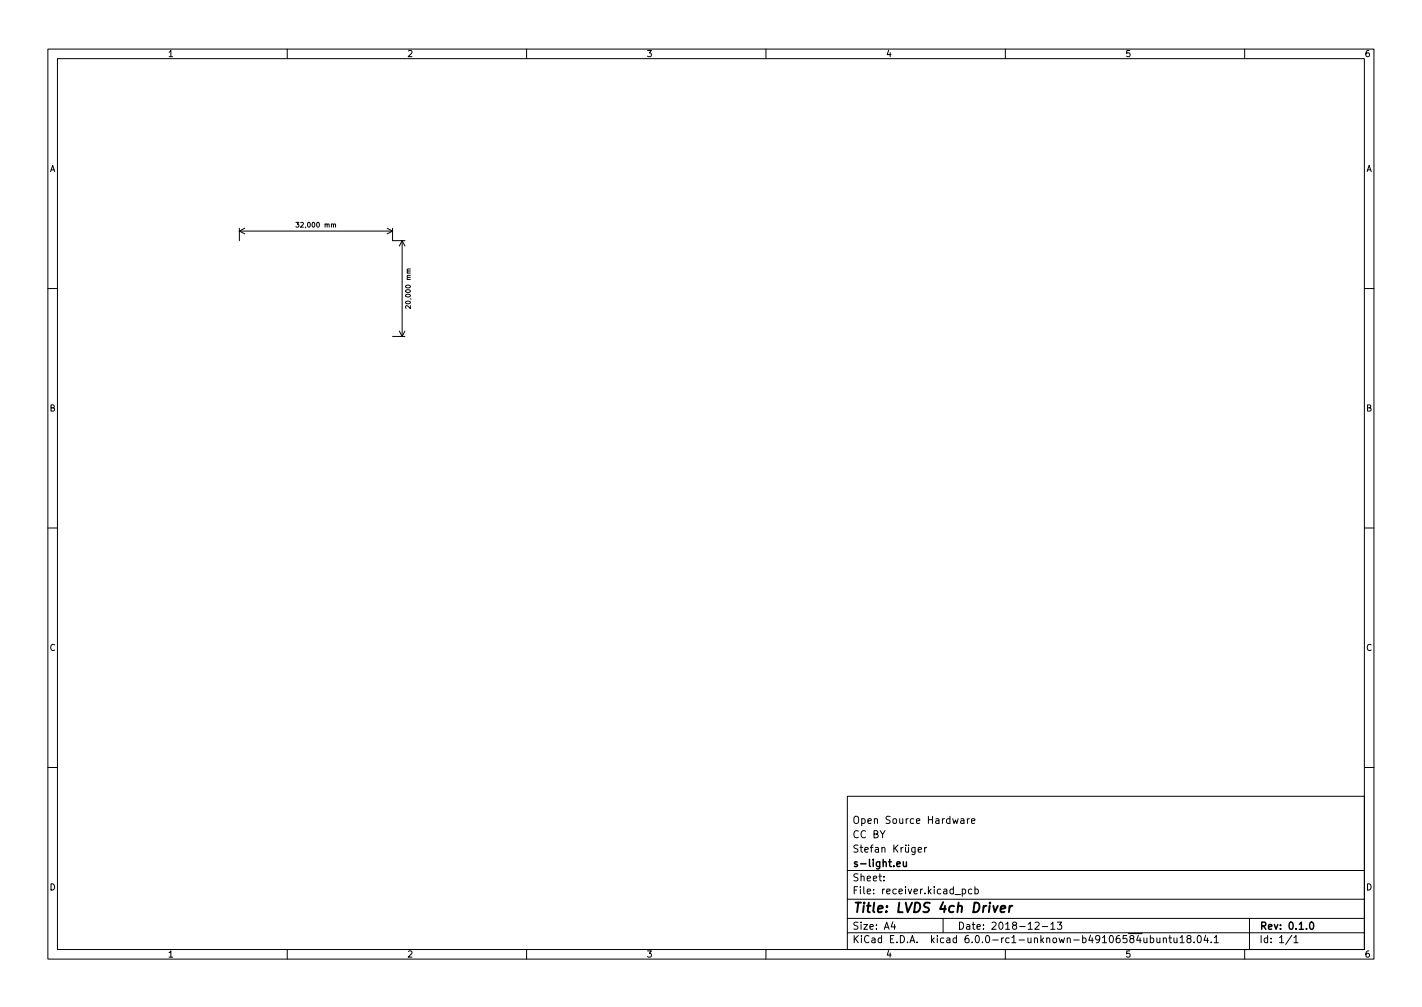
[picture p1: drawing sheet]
<svg xmlns="http://www.w3.org/2000/svg" width="297mm" height="210mm" viewBox="0 0 297 210" stroke-linecap="round" stroke-linejoin="round" font-family="sans-serif">
<defs><g id="words">
<text font-size="2.8" x="178" y="190.6">Title: LVDS 4ch Driver</text>
<g font-size="2.1">
<text x="178" y="172">Open Source Hardware</text>
<text x="178" y="178">Stefan Krüger</text>
<text x="178" y="175">CC BY</text>
<text x="178" y="184">Sheet:</text>
<text x="178" y="181">s-light.eu</text>
<text x="178" y="186.7">File: receiver.kicad_pcb</text>
<text x="178" y="196.9">KiCad E.D.A. kicad 6.0.0-rc1-unknown-b49106584ubuntu18.04.1</text>
<text x="178" y="194.1">Size: A4</text>
<text x="200" y="194.1">Date: 2018-12-13</text>
<text x="263" y="194.1">Rev: 0.1.0</text>
<text x="263" y="196.9">Id: 1/1</text>
</g>
<g font-size="1.8">
<text x="35" y="11.9">1</text>
<text x="85" y="11.9">2</text>
<text x="135" y="11.9">3</text>
<text x="185" y="11.9">4</text>
<text x="235" y="11.9">5</text>
<text x="285" y="11.9">6</text>
<text x="10.3" y="35.9">A</text>
<text x="285.3" y="35.9">A</text>
<text x="10.3" y="85.9">B</text>
<text x="285.3" y="85.9">B</text>
<text x="10.3" y="135.9">C</text>
<text x="285.3" y="135.9">C</text>
<text x="10.3" y="185.9">D</text>
<text x="285.3" y="185.9">D</text>
<text x="35" y="199.9">1</text>
<text x="85" y="199.9">2</text>
<text x="135" y="199.9">3</text>
<text x="185" y="199.9">4</text>
<text x="235" y="199.9">5</text>
<text x="285" y="199.9">6</text>
</g>
<g font-size="1.4">
<text x="62.4" y="47.5">32,000 mm</text>
<text x="85.8" y="63.8" transform="rotate(-90 85.8 63.8)">20,000 mm</text>
</g>
</g></defs>
<g fill="none" stroke="#000" stroke-width=".21">
<path d="M10 10.2h277v190.1h-277zM12 12.2h273v186.1h-273zM60 10.2v2M110 10.2v2M160 10.2v2M210 10.2v2M260 10.2v2M50 48.2h32M50 47.7v2.5M50 48.2l1.1 .6M51.1 47.7l-1.1 .5M61.8 46.4h.6l-.3 .4 .3 .1v.4h-.6"/>
<path d="M69.7 46.9l.3-.1 .1 .6M80.9 47.7l1.1 .5M82 47.7v2.5h2.6M82 48.2l-1.1 .6M84 50.2v20M84 50.2l.6 1.2M84 50.2l-.6 1.2M85.7 56.2h-.6l.1 .4M10 60.2h2M82 70.2h2.6M83.4 69.1l.6 1.1M84.6 69.1l-.6 1.1"/>
<path d="M85.7 63.8v.6l-.7-.6-.3 .2 .1 .4M285 60.2h2M10 110.2h2M285 110.2h2M10 160.2h2M177 166.3h108v32h-108zM191.8 177.4l.7-.1-.1-.3-.4-.1-.2 .2 .1 .8h.5M193.1 176.9v1M193.6 176.9l-.5 .3M200.7 171h.6l.1 .9M201.4 171.3l-.5 .1-.3 .2 .3 .3h.5M202.1 170.9v1"/>
<path d="M202.5 170.9l-.4 .3M202.9 171.4l.7-.1v-.3l-.5-.1-.2 .2 .1 .8h.6M285 160.2h2M60 198.3v2M110 198.3v2M160 198.3v2M177 194.8h108M177 191.8h108M177 187.8h108M177 181.8h108M184.6 183.8v.1M184.6 183v.1"/>
<path d="M186.5 192.5l-.4 1h1M186.9 193v1M197 191.8v3M199.5 186.8h1.1M201 185.7l.4-.1 .3 .3-.1 .7h-.6M201 185.6v1.5M203 185.7l-.4-.1-.3 .3 .1 .7h.6M203.6 185.7l.5-.1 .3 .3-.2 .7h-.6M203.6 185.1v1.5M210 198.3v2M216.2 192.7l.6-.2 .3 .5-1 1h1M217.7 193.5h1.2"/>
<path d="M219.5 193l.4-.5v1.5M219.5 194h.9M220.9 192.5h.9l-.5 .6 .4 .1v.7l-.2 .1-.6-.1M238.9 195.8l.1 1h.4l.2-.1M239.6 195.8v1M240.3 195.9l.4-.1 .3 .3-.1 .7h-.6M240.3 195.3v1.5M241.6 195.8l.1 1h.4l.2-.1M242.3 195.8v1M243 196l.2-.2 .4 .1v.9M243 195.8v1M244.1 195.8h.6"/>
<path d="M244.4 195.3v1.3l.3 .2M245.2 195.8l.1 1h.3l.3-.1M245.9 195.8v1M246.5 195.8l.4-.5v1.5M246.5 196.8h.9M248.2 196l-.3-.3 .1-.2 .2-.2 .4 .1 .2 .2-.1 .2-.6 .2-.2 .3v.2l.3 .3h.4l.2-.3-.1-.4-.2-.1M249.4 196.7v.1M250.2 195.5l.2-.2a.8 .8 0 0 1 .6 .8 .8 .8 0 0 1-.6 .7l-.2-.1-.1-.4zM251.9 195.3l-.4 1h.9M252.2 195.8v1M253 196.7v.1M253.6 195.8l.5-.5v1.5"/>
<path d="M253.6 196.8h.9M260 198.3v2M261 191.8v6.5M269.9 195.3l-1.3 1.9M270.3 195.8l.4-.5v1.5M270.3 196.8h.8"/>
</g>
<path d="M188.7 179.9l.1 1h.3l.2-.1M189.3 179.9v1M187.3 180.4l.8-.1-.1-.3-.4-.1-.3 .2 .1 .8h.6M273.8 192.6l.1-.1a.8 .8 0 0 1 .5 .8 .8 .8 0 0 1-.5 .7 1 1 0 0 1-.1-1.4z" fill="none" stroke="#000" stroke-width=".3"/>
<path d="M209 189.8l1-.2v-.4h-.8l-.2 1 .2 .3 .6-.1M210.9 189.1l-.1 1.4M211.5 189.1l-.4 .1-.2 .3" fill="none" stroke="#000" stroke-width=".4"/>
<use href="#words"/>
</svg>
